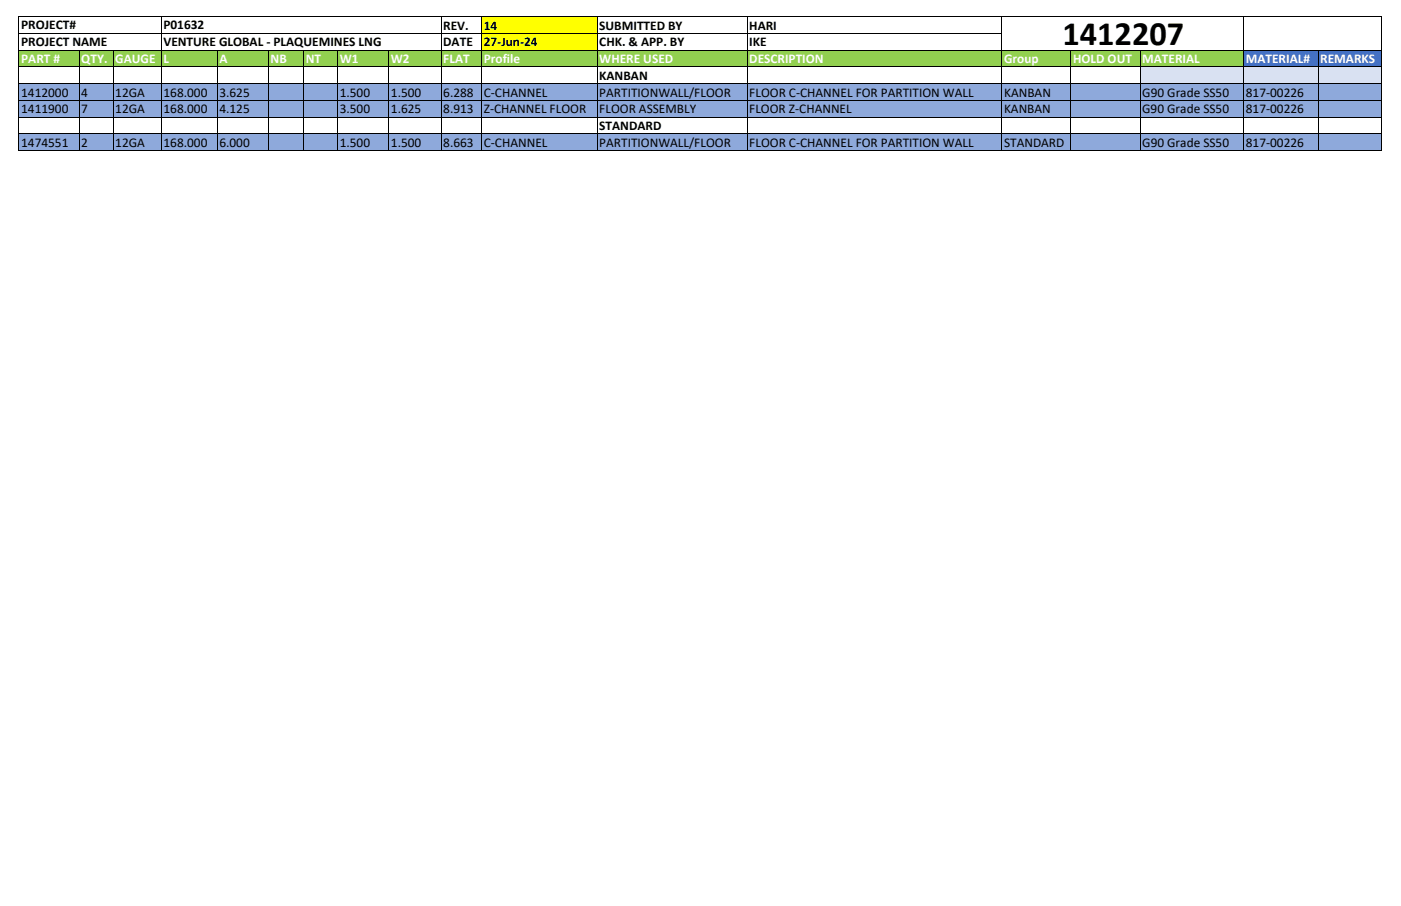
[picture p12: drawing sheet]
<svg xmlns="http://www.w3.org/2000/svg" width="432mm" height="279mm" viewBox="0 0 432 279" stroke-linecap="round" stroke-linejoin="round" font-family="sans-serif">
<defs><g id="words">
<text font-size="10.5" x="327.5" y="13.8">1412207</text>
<g font-size="4.1">
<text x="6.5" y="9">PROJECT#</text>
<text x="50.4" y="9">P01632</text>
<text x="136.6" y="9.1">REV.</text>
<text x="149.1" y="9.1">14</text>
<text x="184.7" y="9.1">SUBMITTED BY</text>
<text x="230.9" y="9.1">HARI</text>
<text x="6.5" y="14.1">PROJECT NAME</text>
<text x="50.4" y="14.1">VENTURE GLOBAL - PLAQUEMINES LNG</text>
<text x="136.6" y="14.3">DATE</text>
<text x="149.1" y="14.3">27-Jun-24</text>
<text x="184.7" y="14.3">CHK. &amp; APP. BY</text>
<text x="230.9" y="14.3">IKE</text>
<text x="6.5" y="29.8">1412000</text>
<text x="25.1" y="29.8">4</text>
<text x="35.5" y="29.8">12GA</text>
<text x="50.4" y="29.8">168.000</text>
<text x="67.6" y="29.8">3.625</text>
<text x="104.7" y="29.8">1.500</text>
<text x="120.5" y="29.8">1.500</text>
<text x="136.6" y="29.8">6.288</text>
<text x="149.1" y="29.8">C-CHANNEL</text>
<text x="184.7" y="24.6">KANBAN</text>
<text x="184.7" y="29.8">PARTITIONWALL/FLOOR</text>
<text x="230.9" y="29.8">FLOOR C-CHANNEL FOR PARTITION WALL</text>
<text x="309.5" y="29.8">KANBAN</text>
<text x="352.1" y="29.8">G90 Grade SS50</text>
<text x="384" y="29.8">817-00226</text>
<text x="6.5" y="34.9">1411900</text>
<text x="25.1" y="34.9">7</text>
<text x="35.5" y="34.9">12GA</text>
<text x="50.4" y="34.9">168.000</text>
<text x="67.6" y="34.9">4.125</text>
<text x="104.7" y="34.9">3.500</text>
<text x="120.5" y="34.9">1.625</text>
<text x="136.6" y="34.9">8.913</text>
<text x="149.1" y="34.9">Z-CHANNEL FLOOR</text>
<text x="184.7" y="34.9">FLOOR ASSEMBLY</text>
<text x="230.9" y="34.9">FLOOR Z-CHANNEL</text>
<text x="309.5" y="34.9">KANBAN</text>
<text x="352" y="34.9">G90 Grade SS50</text>
<text x="384" y="34.9">817-00226</text>
<text x="184.7" y="40.1">STANDARD</text>
<text x="6.5" y="45.3">1474551</text>
<text x="25.1" y="45.3">2</text>
<text x="35.5" y="45.3">12GA</text>
<text x="50.4" y="45.3">168.000</text>
<text x="67.6" y="45.3">6.000</text>
<text x="104.7" y="45.3">1.500</text>
<text x="120.5" y="45.3">1.500</text>
<text x="136.6" y="45.3">8.663</text>
<text x="149.1" y="45.3">C-CHANNEL</text>
<text x="184.7" y="45.3">PARTITIONWALL/FLOOR</text>
<text x="230.9" y="45.3">FLOOR C-CHANNEL FOR PARTITION WALL</text>
<text x="309.5" y="45.3">STANDARD</text>
<text x="352.1" y="45.3">G90 Grade SS50</text>
<text x="384" y="45.3">817-00226</text>
</g>
<g font-size="4.1" fill="#fff">
<text x="6.5" y="19.4">PART #</text>
<text x="25.1" y="19.4">QTY.</text>
<text x="35.5" y="19.4">GAUGE</text>
<text x="50.4" y="19.4">L</text>
<text x="67.6" y="19.4">A</text>
<text x="83.4" y="19.4">NB</text>
<text x="94.2" y="19.4">NT</text>
<text x="104.7" y="19.4">W1</text>
<text x="120.5" y="19.4">W2</text>
<text x="136.6" y="19.4">FLAT</text>
<text x="149.1" y="19.4">Profile</text>
<text x="184.7" y="19.4">WHERE USED</text>
<text x="230.9" y="19.4">DESCRIPTION</text>
<text x="309.5" y="19.4">Group</text>
<text x="330.8" y="19.4">HOLD OUT</text>
<text x="352" y="19.4">MATERIAL</text>
<text x="384" y="19.4">MATERIAL#</text>
<text x="406.9" y="19.4">REMARKS</text>
</g>
</g></defs>
<path d="M148.4 5.2h35.7v10.3h-35.7z" fill="#ff0"/>
<path d="M184 5.2h241.7v10.3h-241.7z" fill="#fff"/>
<path d="M6 15.5h377.3v5.2h-377.3z" fill="#92d050"/>
<path d="M383.3 15.5h42.4v5.2h-42.4z" fill="#4471c4"/>
<path d="M6 20.6h345.4v5.2h-345.4z" fill="#fff"/>
<path d="M351.4 20.6h74.3v5.2h-74.3z" fill="#d9e1f2"/>
<path d="M6 25.8h419.7v10.4h-419.7z" fill="#8ea9db"/>
<path d="M6 36.1h345.4v5.2h-345.4z" fill="#fff"/>
<path d="M6 41.3h419.7v5.2h-419.7z" fill="#8ea9db"/>
<g fill="none" stroke="#000" stroke-width=".31">
<path d="M5.8 5v41.6M6 5.1h419.8M6 10.3h302.9M6 15.5h419.8M24.4 15.6v31M34.8 15.6v31M49.7 5.2v41.4M66.9 15.6v31M82.7 15.6v31M93.6 15.6v31M104 15.6v31M119.8 15.6v31"/>
<path d="M135.9 5.2v41.4M148.4 5.2v41.4M184 5.2v41.4M230.3 5.2v41.4M308.8 5.2v41.4M330.1 15.6v31M351.4 15.6v31M383.3 5.2v41.4M406.2 15.6v31M425.7 5.2v41.4M6 20.6h419.8M6 25.8h419.8"/>
<path d="M6 30.9h419.8M6 36.1h419.8M6 41.3h419.8M6 46.4h419.8"/>
</g>
<use href="#words"/>
</svg>
